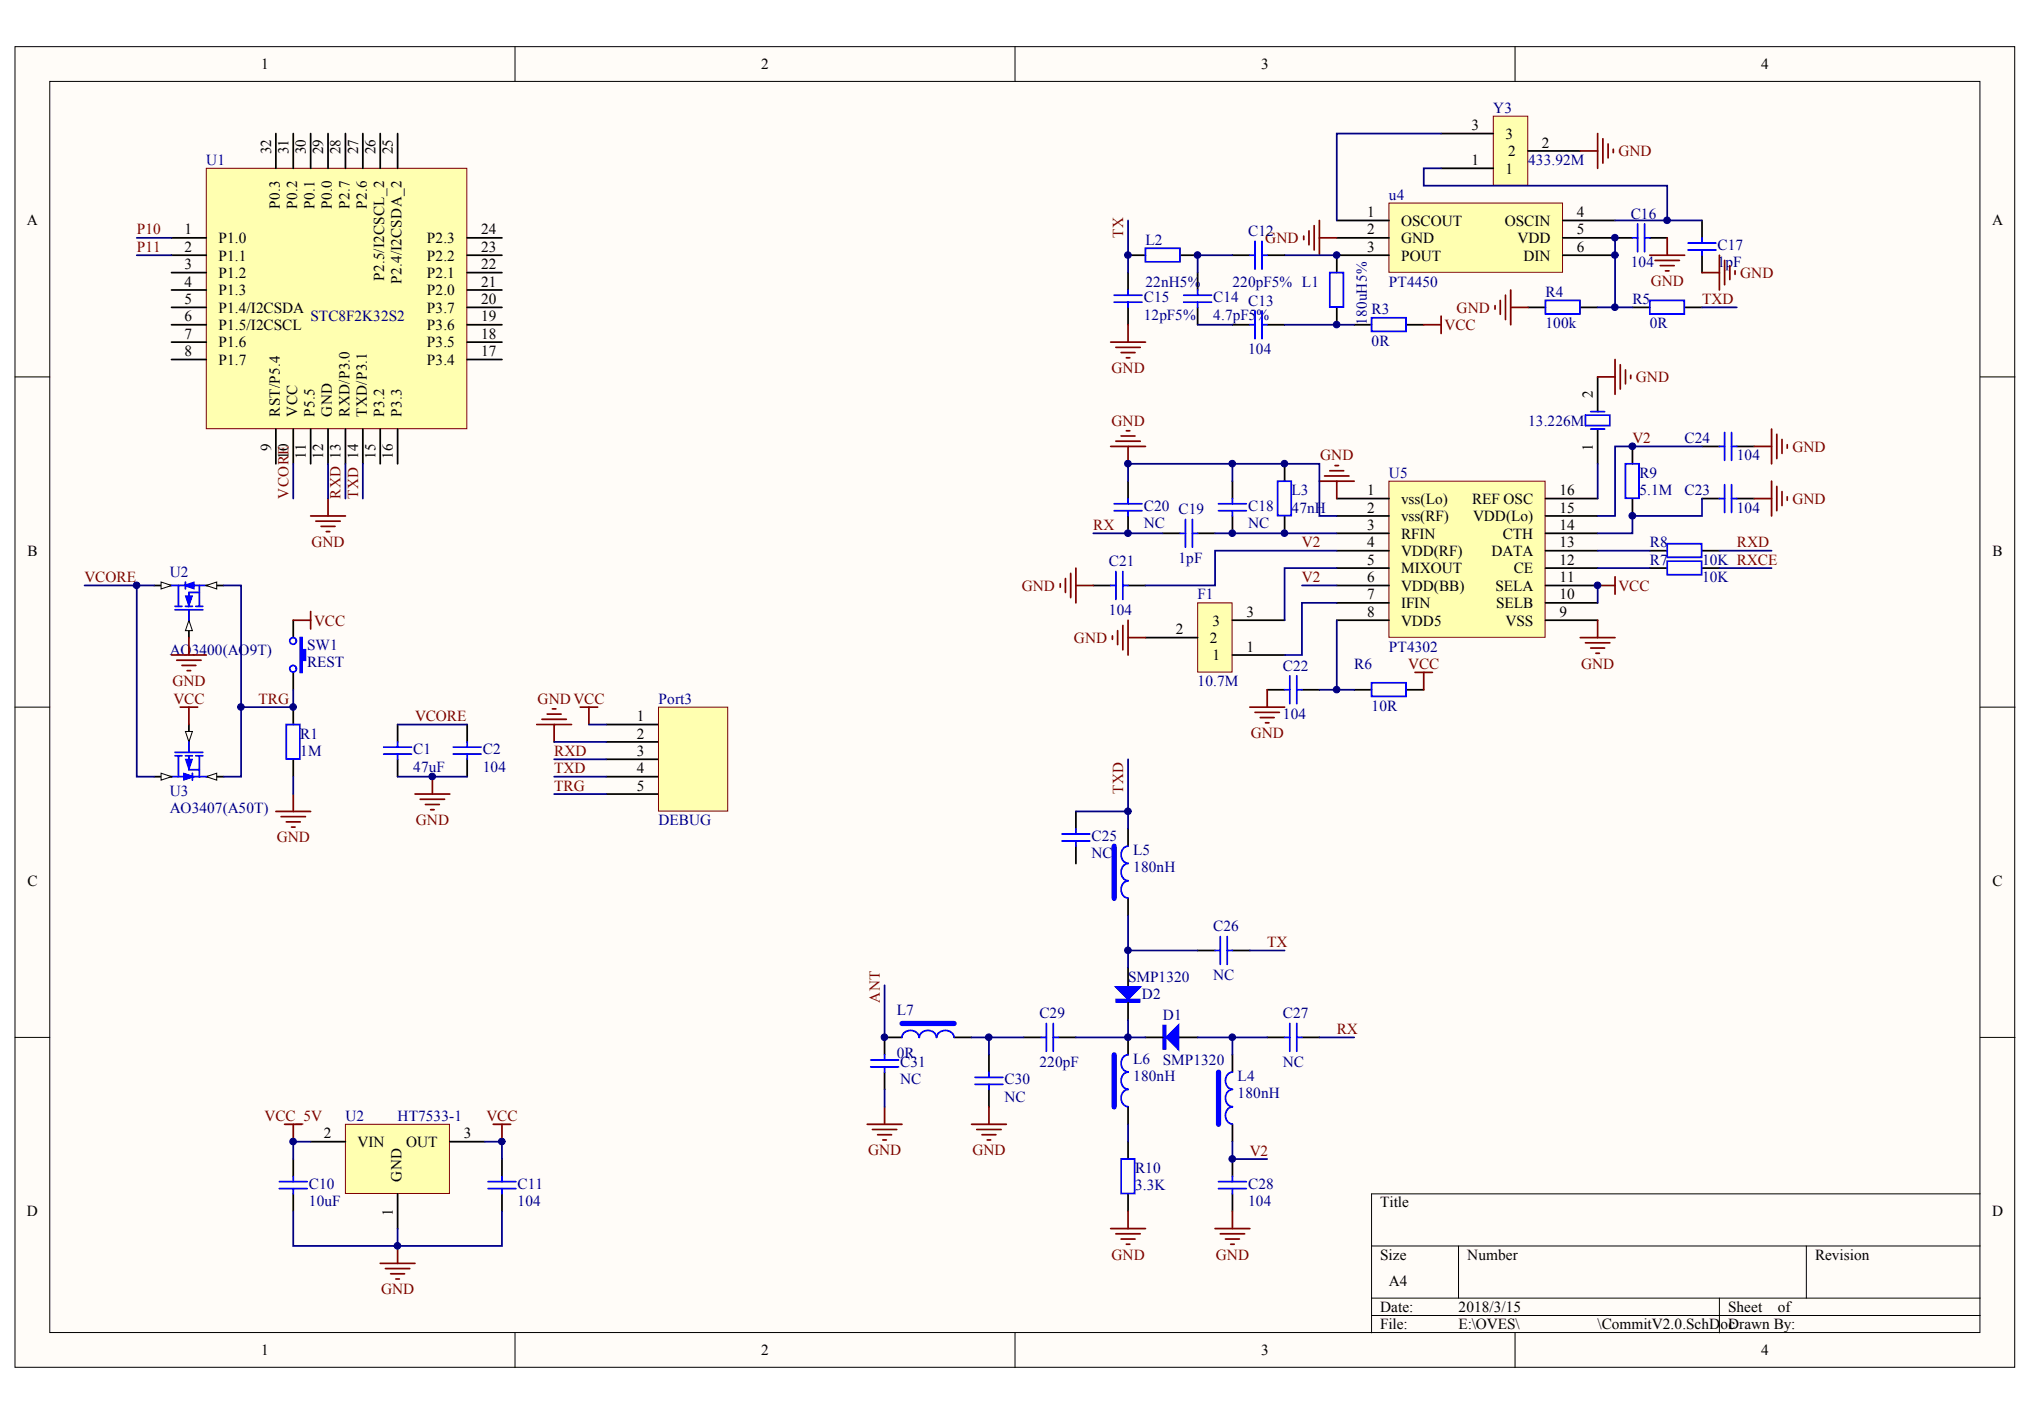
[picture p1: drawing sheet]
<svg xmlns="http://www.w3.org/2000/svg" width="287mm" height="200mm" viewBox="0 0 287 200" stroke-linecap="round" stroke-linejoin="round" font-family="sans-serif">
<defs><g id="words">
<g font-size="2.2">
<text x="36.9" y="9.8">1</text>
<text x="107.4" y="9.8">2</text>
<text x="177.9" y="9.8">3</text>
<text x="248.5" y="9.8">4</text>
<text x="207.6" y="23.3">1</text>
<text x="207.6" y="18.4">3</text>
<text x="212.4" y="19.6">3</text>
<text x="212.8" y="22">2</text>
<text x="217.5" y="20.8">2</text>
<text x="212.4" y="24.5">1</text>
<text x="3.8" y="31.8">A</text>
<text x="26" y="33.1">1</text>
<text x="26" y="35.5">2</text>
<text x="30.8" y="34.3">P1.0</text>
<text x="60.2" y="34.3">P2.3</text>
<text x="67.9" y="35.5">23</text>
<text x="67.9" y="33.1">24</text>
<text x="192.9" y="30.6">1</text>
<text x="192.9" y="33.1">2</text>
<text x="192.9" y="35.5">3</text>
<text x="197.7" y="31.8">OSCOUT</text>
<text x="197.7" y="34.3">GND</text>
<text x="212.3" y="31.8">OSCIN</text>
<text x="214.1" y="34.3">VDD</text>
<text x="222.4" y="30.6">4</text>
<text x="222.4" y="33.1">5</text>
<text x="222.4" y="35.5">6</text>
<text x="281.1" y="31.8">A</text>
<text x="26" y="38">3</text>
<text x="26" y="40.4">4</text>
<text x="30.8" y="36.7">P1.1</text>
<text x="30.8" y="39.2">P1.2</text>
<text x="30.8" y="41.7">P1.3</text>
<text x="60.2" y="41.7">P2.0</text>
<text x="60.2" y="39.2">P2.1</text>
<text x="60.2" y="36.7">P2.2</text>
<text x="67.9" y="40.4">21</text>
<text x="67.9" y="38">22</text>
<text x="197.7" y="36.7">POUT</text>
<text x="214.9" y="36.7">DIN</text>
<text x="26" y="42.9">5</text>
<text x="26" y="45.3">6</text>
<text x="26" y="47.8">7</text>
<text x="30.8" y="44.1">P1.4/I2CSDA</text>
<text x="30.8" y="46.6">P1.5/I2CSCL</text>
<text x="60.2" y="46.6">P3.6</text>
<text x="60.2" y="44.1">P3.7</text>
<text x="67.9" y="47.8">18</text>
<text x="67.9" y="45.3">19</text>
<text x="67.9" y="42.9">20</text>
<text x="26" y="50.2">8</text>
<text x="30.8" y="49">P1.6</text>
<text x="30.8" y="51.5">P1.7</text>
<text x="60.2" y="51.5">P3.4</text>
<text x="60.2" y="49">P3.5</text>
<text x="67.9" y="50.2">17</text>
<text x="192.9" y="69.8">1</text>
<text x="197.7" y="71.1">vss(Lo)</text>
<text x="207.7" y="71.1">REF OSC</text>
<text x="220" y="69.8">16</text>
<text x="192.9" y="72.3">2</text>
<text x="192.9" y="74.8">3</text>
<text x="192.9" y="77.2">4</text>
<text x="197.7" y="73.5">vss(RF)</text>
<text x="197.7" y="76">RFIN</text>
<text x="207.8" y="73.5">VDD(Lo)</text>
<text x="212" y="76">CTH</text>
<text x="220" y="77.2">13</text>
<text x="220" y="74.8">14</text>
<text x="220" y="72.3">15</text>
<text x="3.9" y="78.4">B</text>
<text x="192.9" y="79.7">5</text>
<text x="192.9" y="82.1">6</text>
<text x="197.7" y="78.4">VDD(RF)</text>
<text x="197.7" y="80.9">MIXOUT</text>
<text x="197.7" y="83.3">VDD(BB)</text>
<text x="210.4" y="78.4">DATA</text>
<text x="211" y="83.3">SELA</text>
<text x="213.6" y="80.9">CE</text>
<text x="220" y="82.1">11</text>
<text x="220" y="79.7">12</text>
<text x="281.1" y="78.4">B</text>
<text x="165.9" y="89.5">2</text>
<text x="171" y="88.2">3</text>
<text x="175.8" y="87">3</text>
<text x="192.9" y="84.6">7</text>
<text x="192.9" y="87">8</text>
<text x="197.7" y="85.8">IFIN</text>
<text x="197.7" y="88.2">VDD5</text>
<text x="211.1" y="85.8">SELB</text>
<text x="212.4" y="88.2">VSS</text>
<text x="220" y="87">9</text>
<text x="220" y="84.6">10</text>
<text x="170.7" y="90.7">2</text>
<text x="171" y="93.1">1</text>
<text x="175.8" y="91.9">1</text>
<text x="89.8" y="101.7">1</text>
<text x="89.8" y="104.2">2</text>
<text x="89.8" y="106.6">3</text>
<text x="89.8" y="109.1">4</text>
<text x="89.8" y="111.5">5</text>
<text x="3.9" y="125">C</text>
<text x="281.1" y="125">C</text>
<text x="45.7" y="160.6">2</text>
<text x="50.5" y="161.8">VIN</text>
<text x="57.3" y="161.8">OUT</text>
<text x="65.4" y="160.6">3</text>
<text x="3.8" y="171.6">D</text>
<text x="194.7" y="170.3">Title</text>
<text x="281" y="171.6">D</text>
<text x="194.7" y="177.7">Size</text>
<text x="207" y="177.7">Number</text>
<text x="256.1" y="177.7">Revision</text>
<text x="194.7" y="185">Date:</text>
<text x="195.9" y="181.4">A4</text>
<text x="205.8" y="185">2018/3/15</text>
<text x="243.8" y="185">Sheet</text>
<text x="250.8" y="185">of</text>
<text x="36.9" y="191.2">1</text>
<text x="107.4" y="191.2">2</text>
<text x="177.9" y="191.2">3</text>
<text x="194.7" y="187.5">File:</text>
<text x="205.8" y="187.5">E:\OVES\</text>
<text x="225.4" y="187.5">\CommitV2.0.SchDoc</text>
<text x="243.8" y="187.5">Drawn By:</text>
<text x="248.5" y="191.2">4</text>
</g>
<g font-size="2.2" fill="#000080">
<text x="210.7" y="15.9">Y3</text>
<text x="29.1" y="23.3">U1</text>
<text x="215.6" y="23.3">433.92M</text>
<text x="195.9" y="28.2">u4</text>
<text x="161.6" y="34.5">L2</text>
<text x="176.1" y="33.3">C12</text>
<text x="230.1" y="30.9">C16</text>
<text x="242.3" y="35.3">C17</text>
<text x="161.6" y="40.4">22nH5%</text>
<text x="173.9" y="40.4">220pF5% L1</text>
<text x="195.9" y="40.4">PT4450</text>
<text x="218" y="41.9">R4</text>
<text x="230.1" y="37.7">104</text>
<text x="242.3" y="37.7">1</text>
<text x="243.4" y="37.7">pF</text>
<text x="43.8" y="45.3">STC8F2K32S2</text>
<text x="161.4" y="42.6">C15</text>
<text x="161.4" y="45.1">12pF5%</text>
<text x="171.2" y="42.6">C14 C13</text>
<text x="171.2" y="45.1">4.7pF5</text>
<text x="177.2" y="45.1">%</text>
<text x="193.5" y="44.3">R3</text>
<text x="218" y="46.3">100k</text>
<text x="230.3" y="42.9">R5</text>
<text x="232.8" y="46.3">0R</text>
<text x="176.1" y="50">104</text>
<text x="193.5" y="48.8">0R</text>
<text x="215.6" y="60">13.226M</text>
<text x="237.7" y="62.5">C24</text>
<text x="245" y="64.9">104</text>
<text x="182.2" y="69.8">L3</text>
<text x="195.9" y="67.4">U5</text>
<text x="231.3" y="67.4">R9</text>
<text x="231.3" y="69.8">5.1M</text>
<text x="237.7" y="69.8">C23</text>
<text x="161.4" y="72.1">C20 C19</text>
<text x="161.4" y="74.5">NC</text>
<text x="176.1" y="72.1">C18</text>
<text x="176.1" y="74.5">NC</text>
<text x="182.2" y="72.3">47nH</text>
<text x="232.8" y="77.2">R8</text>
<text x="245" y="72.3">104</text>
<text x="24" y="81.4">U2</text>
<text x="156.4" y="79.9">C21</text>
<text x="166.3" y="79.4">1pF</text>
<text x="232.8" y="79.7">R7</text>
<text x="240.1" y="82.1">10K</text>
<text x="240.1" y="79.7">10K RXCE</text>
<text x="156.4" y="86.8">104</text>
<text x="169" y="84.6">F1</text>
<text x="24" y="92.4">AO3400(AO9T)</text>
<text x="43.3" y="91.7">SW1</text>
<text x="43.3" y="94.1">REST</text>
<text x="181" y="94.6">C22</text>
<text x="191" y="94.4">R6</text>
<text x="195.9" y="91.9">PT4302</text>
<text x="92.9" y="99.3">Port3</text>
<text x="169" y="96.8">10.7M</text>
<text x="181" y="101.5">104</text>
<text x="193.5" y="100.3">10R</text>
<text x="42.4" y="104.2">R1</text>
<text x="42.4" y="106.6">1M</text>
<text x="58.3" y="106.4">C1</text>
<text x="68.1" y="106.4">C2</text>
<text x="24" y="112.3">U3</text>
<text x="58.3" y="108.8">47uF</text>
<text x="68.1" y="108.8">104</text>
<text x="24" y="114.7">AO3407(A50T)</text>
<text x="92.9" y="116.4">DEBUG</text>
<text x="154" y="118.6">C25</text>
<text x="154" y="121.1">NC</text>
<text x="159.9" y="120.6">L5</text>
<text x="159.9" y="123.1">180nH</text>
<text x="171.2" y="131.4">C26</text>
<text x="126.5" y="143.2">L7</text>
<text x="146.6" y="143.6">C29</text>
<text x="159.1" y="138.5">SMP1320</text>
<text x="161.1" y="141">D2</text>
<text x="164.1" y="143.9">D1</text>
<text x="171.2" y="138.3">NC</text>
<text x="181" y="143.6">C27</text>
<text x="126.5" y="149.3">0R</text>
<text x="127" y="150.5">C31</text>
<text x="127" y="153">NC</text>
<text x="141.7" y="153">C30</text>
<text x="141.7" y="155.4">NC</text>
<text x="146.6" y="150.5">220pF</text>
<text x="159.9" y="150">L6</text>
<text x="159.9" y="152.5">180nH</text>
<text x="164.1" y="150.3">SMP1320</text>
<text x="174.6" y="152.5">L4</text>
<text x="174.6" y="154.9">180nH</text>
<text x="181" y="150.5">NC</text>
<text x="48.7" y="158.1">U2</text>
<text x="56.1" y="158.1">HT7533-1</text>
<text x="43.6" y="167.7">C10</text>
<text x="73" y="167.7">C11</text>
<text x="160.1" y="165.5">R10</text>
<text x="160.1" y="167.9">3.3K</text>
<text x="176.1" y="167.7">C28</text>
<text x="43.6" y="170.1">10uF</text>
<text x="73" y="170.1">104</text>
<text x="176.1" y="170.1">104</text>
</g>
<g font-size="2.2" fill="#800000">
<text x="228.3" y="22">GND</text>
<text x="19.3" y="35.5">P11</text>
<text x="19.3" y="33.1">P10</text>
<text x="178.5" y="34.3">GND</text>
<text x="232.9" y="40.4">GND</text>
<text x="245.5" y="39.2">GND</text>
<text x="203.8" y="46.6">VCC</text>
<text x="205.5" y="44.1">GND</text>
<text x="240.1" y="42.9">TXD</text>
<text x="156.8" y="52.6">GND</text>
<text x="230.8" y="53.9">GND</text>
<text x="156.8" y="60">GND</text>
<text x="186.3" y="64.9">GND</text>
<text x="230.3" y="62.5">V2</text>
<text x="252.9" y="63.7">GND</text>
<text x="252.9" y="71.1">GND</text>
<text x="43.9" y="77.2">GND</text>
<text x="154.2" y="74.8">RX</text>
<text x="183.7" y="77.2">V2</text>
<text x="245" y="77.2">RXD</text>
<text x="11.9" y="82.1">VCORE</text>
<text x="144.2" y="83.3">GND</text>
<text x="183.7" y="82.1">V2</text>
<text x="228.3" y="83.3">VCC</text>
<text x="44.3" y="88.2">VCC</text>
<text x="151.5" y="90.7">GND</text>
<text x="198.7" y="94.4">VCC</text>
<text x="223.1" y="94.3">GND</text>
<text x="24.3" y="96.8">GND</text>
<text x="24.5" y="99.3">VCC</text>
<text x="36.5" y="99.3">TRG</text>
<text x="58.5" y="101.7">VCORE</text>
<text x="75.8" y="99.3">GND VCC</text>
<text x="78.2" y="106.6">RXD</text>
<text x="176.4" y="104.1">GND</text>
<text x="78.2" y="109.1">TXD</text>
<text x="78.2" y="111.5">TRG</text>
<text x="39" y="118.8">GND</text>
<text x="58.7" y="116.4">GND</text>
<text x="178.8" y="133.6">TX</text>
<text x="188.6" y="145.9">RX</text>
<text x="37.3" y="158.1">VCC_5V</text>
<text x="68.6" y="158.1">VCC</text>
<text x="122.5" y="163">GND</text>
<text x="137.2" y="163">GND</text>
<text x="176.3" y="163">V2</text>
<text x="156.8" y="177.7">GND</text>
<text x="171.5" y="177.7">GND</text>
<text x="53.8" y="182.6">GND</text>
</g>
<g font-size="2.1">
<text x="38.2" y="21.8" transform="rotate(-90 38.2 21.8)">32</text>
<text x="40.7" y="21.8" transform="rotate(-90 40.7 21.8)">31</text>
<text x="43.1" y="21.8" transform="rotate(-90 43.1 21.8)">30</text>
<text x="45.6" y="21.8" transform="rotate(-90 45.6 21.8)">29</text>
<text x="48.1" y="21.8" transform="rotate(-90 48.1 21.8)">28</text>
<text x="50.5" y="21.8" transform="rotate(-90 50.5 21.8)">27</text>
<text x="53" y="21.8" transform="rotate(-90 53 21.8)">26</text>
<text x="55.4" y="21.8" transform="rotate(-90 55.4 21.8)">25</text>
<text x="39.5" y="29.4" transform="rotate(-90 39.5 29.4)">P0.3</text>
<text x="41.9" y="29.4" transform="rotate(-90 41.9 29.4)">P0.2</text>
<text x="44.4" y="29.4" transform="rotate(-90 44.4 29.4)">P0.1</text>
<text x="46.8" y="29.4" transform="rotate(-90 46.8 29.4)">P0.0</text>
<text x="49.3" y="29.4" transform="rotate(-90 49.3 29.4)">P2.7</text>
<text x="51.7" y="29.4" transform="rotate(-90 51.7 29.4)">P2.6</text>
<text x="54.2" y="39.6" transform="rotate(-90 54.2 39.6)">P2.5/I2CSCL_2</text>
<text x="56.6" y="40" transform="rotate(-90 56.6 40)">P2.4/I2CSDA_2</text>
<text x="39.5" y="58.8" transform="rotate(-90 39.5 58.8)">RST/P5.4</text>
<text x="41.9" y="58.8" transform="rotate(-90 41.9 58.8)">VCC</text>
<text x="44.4" y="58.8" transform="rotate(-90 44.4 58.8)">P5.5</text>
<text x="46.8" y="58.8" transform="rotate(-90 46.8 58.8)">GND</text>
<text x="49.3" y="58.8" transform="rotate(-90 49.3 58.8)">RXD/P3.0</text>
<text x="51.7" y="58.8" transform="rotate(-90 51.7 58.8)">TXD/P3.1</text>
<text x="54.2" y="58.8" transform="rotate(-90 54.2 58.8)">P3.2</text>
<text x="56.6" y="58.8" transform="rotate(-90 56.6 58.8)">P3.3</text>
<text x="224.7" y="56.1" transform="rotate(-90 224.7 56.1)">2</text>
<text x="38.2" y="63.6" transform="rotate(-90 38.2 63.6)">9</text>
<text x="43.1" y="64.7" transform="rotate(-90 43.1 64.7)">11</text>
<text x="45.6" y="64.7" transform="rotate(-90 45.6 64.7)">12</text>
<text x="53" y="64.7" transform="rotate(-90 53 64.7)">15</text>
<text x="55.4" y="64.7" transform="rotate(-90 55.4 64.7)">16</text>
<text x="224.7" y="63.6" transform="rotate(-90 224.7 63.6)">1</text>
<text x="56.6" y="166.7" transform="rotate(-90 56.6 166.7)">GND</text>
<text x="55.4" y="171.5" transform="rotate(-90 55.4 171.5)">1</text>
</g>
<g font-size="2.1" fill="#800000">
<text x="158.5" y="33.6" transform="rotate(-90 158.5 33.6)">TX</text>
<text x="40.7" y="70.3" transform="rotate(-90 40.7 70.3)">VCOR1E0</text>
<text x="48.1" y="70.3" transform="rotate(-90 48.1 70.3)">RXD 13</text>
<text x="50.5" y="70.3" transform="rotate(-90 50.5 70.3)">TXD 14</text>
<text x="158.5" y="112" transform="rotate(-90 158.5 112)">TXD</text>
<text x="124.1" y="141.4" transform="rotate(-90 124.1 141.4)">ANT</text>
</g>
<text font-size="2.1" fill="#000080" x="192.8" y="45.8" transform="rotate(-90 192.8 45.8)">180uH5%</text>
</g></defs>
<g fill="#fffcf8" stroke="#000" stroke-width=".14">
<path d="M2.1 6.6h282.1v186.3h-282.1z"/>
<path d="M7 11.5h272.3v176.5h-272.3z"/>
</g>
<g fill="none" stroke="#000" stroke-width=".14">
<path d="M72.7 6.6v4.9M143.2 6.6v4.9M213.7 6.6v4.9M2.1 53.2h4.9M279.4 53.2h4.9M2.1 99.8h4.9M279.4 99.8h4.9M2.1 146.3h4.9M279.4 146.3h4.9M193.5 175.8h85.9M205.8 175.8v7.3M254.8 175.8v7.3"/>
<path d="M279.4 168.4h-85.9v19.6M72.7 188v4.9M143.2 188v4.9M193.5 183.1h85.9M193.5 185.6h85.9M213.7 188v4.9M242.6 183.1v4.9"/>
</g>
<path d="M48.7 158.6h14.7v9.8h-14.7z" fill="#ffffb0" stroke="#800000" stroke-width=".14"/>
<path d="M41.4 163.5v2.5M41.4 168.4v2.5M43.8 161h4.9M56.1 168.4v4.9M63.5 161h4.9M70.8 163.5v2.5M70.8 168.4v2.5" fill="none" stroke="#000" stroke-width=".25"/>
<path d="M40.1 158.6h2.5M41.4 158.6v2.4M69.6 158.6h2.4M70.8 158.6v2.4M53.6 178.2h4.9M54.4 178.9h3.4M55.1 179.7h2M56.1 175.8v2.4M55.8 180.4h.5" fill="none" stroke="#800000" stroke-width=".25"/>
<path d="M39.4 167.7h3.9M39.4 166.7h3.9M41.4 166v.7M41.4 167.7v.7M68.9 167.7h3.9M68.9 166.7h3.9M70.8 166v.7M70.8 167.7v.7" fill="none" stroke="#00f" stroke-width=".25"/>
<path d="M41.4 170.9v4.9h14.7v-2.5M43.8 161h-2.4v2.5M68.4 161h2.4v2.5M70.8 170.9v4.9h-14.7" fill="none" stroke="#000080" stroke-width=".25"/>
<path d="M195.9 28.6h24.5v9.8h-24.5z" fill="#ffffb0" stroke="#800000" stroke-width=".14"/>
<g fill="none" stroke="#000" stroke-width=".25">
<path d="M159.1 36h2.5M159.1 38.5v2.4M166.5 36h2.5M169 38.5v2.4M173.9 36h2.4M178.8 36h2.4M188.6 31.1h7.3M188.6 33.6h7.3M195.9 36h-7.3v2.5M220.5 31.1h7.3M220.5 33.6h9.8M220.5 36h7.3"/>
<path d="M232.8 33.6h2.4M240.1 31.1v2.5M240.1 36v2.5M159.1 43.4v2.4M169 43.4v2.4M173.9 45.8h2.4M178.8 45.8h2.4M188.6 43.4v2.4M191 45.8h2.5M198.4 45.8h2.5M215.6 43.4h2.4M222.9 43.4h2.5"/>
<path d="M230.3 43.4h2.5M237.7 43.4h2.4"/>
</g>
<g fill="none" stroke="#800000" stroke-width=".25">
<path d="M183.9 33.3v.5M184.7 32.6v1.9M185.4 31.8v3.5M186.1 31.1v4.9M186.1 33.6h2.5M232.8 36h4.9M233.5 36.7h3.4M234.2 37.5h2M235 38.2h.5M235.2 33.6v2.4M240.1 38.5h2.5M242.6 36v4.9"/>
<path d="M243.3 36.7v3.5M244 37.5v1.9M244.8 38.2v.5M156.7 48.3h4.9M157.4 49h3.5M158.2 49.7h1.9M158.9 50.5h.5M159.1 45.8v2.5M200.9 45.8h2.4M203.3 44.6v2.4M210.9 43.1v.5M211.7 42.4v1.9"/>
<path d="M212.4 41.6v3.5M213.1 40.9v4.9M213.1 43.4h2.5"/>
</g>
<path d="M159.1 31.1v7.4M173.9 36h-4.9v2.5M181.2 36h7.4M227.8 33.6v9.8h-2.4M227.8 31.1h12.3M169 45.8h4.9M181.2 45.8h9.8M227.8 43.4h2.5M240.1 43.4h4.9" fill="none" stroke="#000080" stroke-width=".25"/>
<g fill="none" stroke="#00f" stroke-width=".25">
<path d="M161.6 35h4.9v1.9h-4.9zM176.3 36h.8M177.1 34v4M178 34v4M178 36h.8M187.6 38.5h1.9v4.8h-1.9zM230.3 33.6h.7M231 31.6v3.9M232 31.6v3.9M232 33.6h.8M238.1 35.3h4M238.1 34.3h4"/>
<path d="M240.1 33.6v.7M240.1 35.3v.7M157.2 41.6h3.9M157.2 42.6h3.9M159.1 40.9v.7M159.1 42.6v.8M167 41.6h3.9M167 42.6h3.9M169 40.9v.7M169 42.6v.8M176.3 45.8h.8M177.1 43.8v4"/>
<path d="M178 43.8v4M178 45.8h.8M193.5 44.8h4.9v1.9h-4.9zM218 42.4h4.9v1.9h-4.9zM232.8 42.4h4.8v1.9h-4.8z"/>
</g>
<path d="M195.9 67.9h22.1v22h-22.1z" fill="#ffffb0" stroke="#800000" stroke-width=".14"/>
<g fill="none" stroke="#000" stroke-width=".25">
<path d="M159.1 67.9v2.4M159.1 72.8v2.4M164.1 75.2h2.4M169 75.2h2.4M173.9 67.9v2.4M173.9 72.8v2.4M181.2 65.4v2.5M181.2 72.8v2.4M188.6 70.3h7.3M188.6 72.8h7.3M188.6 75.2h7.3M188.6 77.7h7.3"/>
<path d="M218 70.3h7.4M218 72.8h7.4M218 75.2h7.4M218 77.7h7.4M154.2 82.6h2.5M159.1 82.6h2.5M188.6 80.1h7.3M188.6 82.6h7.3M188.6 85h7.3M188.6 87.5h7.3M218 80.1h7.4M218 82.6h7.4"/>
<path d="M218 85h7.4M218 87.5h7.4"/>
</g>
<g fill="none" stroke="#800000" stroke-width=".25">
<path d="M156.7 63h4.9M157.4 62.2h3.5M158.2 61.5h1.9M158.9 60.8h.5M159.1 63v2.4M186.1 67.9h4.9M186.9 67.1h3.4M187.6 66.4h2M188.3 65.7h.5M188.6 67.9v2.4M149.6 82.3v.5M150.3 81.6v2"/>
<path d="M151 80.9v3.4M151.8 80.1v4.9M151.8 82.6h2.4"/>
</g>
<g fill="none" stroke="#00f" stroke-width=".25">
<path d="M157.2 72h3.9M157.2 71.1h3.9M159.1 70.3v.8M159.1 72v.8M166.5 75.2h.7M167.2 73.3v3.9M168.2 73.3v3.9M168.2 75.2h.8M171.9 72h3.9M171.9 71.1h3.9M173.9 70.3v.8M173.9 72v.8"/>
<path d="M180.2 67.9h2v4.8h-2zM156.7 82.6h.7M157.4 80.6v3.9M158.4 80.6v3.9M158.4 82.6h.7"/>
</g>
<path d="M154.2 75.2h9.9M159.1 67.9v-2.5h27v7.4h2.5M171.4 75.2h17.2M173.9 65.4v2.5M188.6 77.7h-17.2v4.9h-9.8" fill="none" stroke="#000080" stroke-width=".25"/>
<path d="M169 85h4.8v9.8h-4.8z" fill="#ffffb0" stroke="#800000" stroke-width=".14"/>
<g fill="none" stroke="#000" stroke-width=".25">
<path d="M225.4 53.2v4.9M225.4 60.5v4.9M230.3 63v2.4M230.3 70.3v2.5M232.8 77.7h2.4M240.1 77.7h2.5M240.1 70.3h2.5M240.1 63h2.5M245 70.3h2.5M245 63h2.5M161.6 89.9h7.4M173.9 92.4h7.3"/>
<path d="M173.9 87.5h7.3M178.8 97.3h2.4M183.7 97.3h2.4M191 97.3h2.5M198.4 97.3h2.5M232.8 80.1h2.4M240.1 80.1h2.5"/>
</g>
<g fill="none" stroke="#000080" stroke-width=".25">
<path d="M225.4 65.4v4.9M225.4 77.7h7.4M240.1 70.3v2.5h-9.8v2.4h-4.9M240.1 63h-12.3v9.8h-2.4M242.6 77.7h7.3M183.7 82.6h4.9M188.6 80.1h-7.4v7.4M188.6 85h-4.9v7.4h-2.5M188.6 87.5v9.8h-2.5M188.6 97.3h2.4M225.4 82.6v2.4M225.4 80.1h7.4"/>
<path d="M242.6 80.1h7.3"/>
</g>
<g fill="none" stroke="#800000" stroke-width=".25">
<path d="M225.4 53.2h2.4M227.8 50.7v4.9M228.6 51.4v3.5M229.3 52.2v1.9M230.1 52.9v.5M247.5 63h2.4M247.5 70.3h2.4M249.9 60.5v4.9M249.9 67.9v4.9M250.7 61.3v3.4M250.7 68.6v3.4M251.4 62v2"/>
<path d="M251.4 69.3v2M252.1 62.7v.5M252.1 70.1v.5M156.9 89.7v.5M157.7 89v1.9M158.4 88.2v3.5M159.1 87.5v4.9M159.1 89.9h2.5M176.3 99.8h4.9M178.8 97.3v2.5M199.6 94.8h2.5M200.9 94.8v2.5"/>
<path d="M222.9 89.9h4.9M223.7 90.7h3.4M224.4 91.4h2M225.1 92.2h.5M225.4 87.5v2.4M225.4 82.6h2.4M227.8 81.4v2.4M177.1 100.5h3.4M177.8 101.2h2M178.5 102h.5"/>
</g>
<g fill="none" stroke="#00f" stroke-width=".25">
<path d="M223.7 58.6h3.4v1.4h-3.4zM224.4 58.1h2M224.4 60.5h2M229.3 65.4h1.9v4.9h-1.9zM235.2 79.2h4.9v1.9h-4.9zM235.2 76.7h4.9v1.9h-4.9zM242.6 70.3h.7M242.6 63h.7M243.3 61v3.9M243.3 68.4v3.9M244.3 61v3.9M244.3 68.4v3.9"/>
<path d="M244.3 70.3h.7M244.3 63h.7M181.2 97.3h.8M182 95.3v4M182.9 95.3v4M182.9 97.3h.8M193.5 96.3h4.9v1.9h-4.9z"/>
</g>
<path d="M210.7 16.4h4.8v9.7h-4.8z" fill="#ffffb0" stroke="#800000" stroke-width=".14"/>
<g fill="none" stroke="#000" stroke-width=".25">
<path d="M203.3 18.8h7.4M203.3 23.7h7.4M215.6 21.3h7.3M151.8 114.5v2.4M151.8 119.4v2.4M159.1 116.9v2.5M159.1 126.7v2.5M159.1 136.5v2.7M169 134.1h2.4M173.9 134.1h2.4M124.8 151.2v2.5M127.2 146.3h-2.4v2.5"/>
<path d="M134.6 146.3h2.5M139.5 148.8v2.4M139.5 153.7v2.4M144.4 146.3h2.5M149.3 146.3h2.5M159.1 141.4v2.5M159.1 146.3v2.5M159.1 156.1v2.5M161.6 146.3h2.5M166.3 146.3h2.7M173.9 148.8v2.4M173.9 158.6v2.4"/>
<path d="M178.8 146.3h2.4M183.7 146.3h2.4M159.1 161v2.5M159.1 168.4v2.5M173.9 163.5v2.5M173.9 168.4v2.5"/>
</g>
<g fill="none" stroke="#000080" stroke-width=".25">
<path d="M203.3 18.8h-14.7v12.3M203.3 23.7h-2.4v2.5h34.3v4.9M151.8 114.5h7.3M159.1 107.1v9.8M124.8 139v7.3M159.1 129.2v7.3M159.1 134.1h9.9M176.3 134.1h4.9M124.8 153.7v2.4M137.1 146.3h2.4M144.4 146.3h-4.9v2.5M151.8 146.3h7.3"/>
<path d="M159.1 143.9v2.4h2.5M159.1 158.6v2.4M169 146.3h4.9M178.8 146.3h-4.9v2.5M186.1 146.3h4.9M173.9 161v2.5h4.9"/>
</g>
<g fill="none" stroke="#800000" stroke-width=".25">
<path d="M225.4 18.8v4.9M226.1 19.6v3.4M222.9 21.3h2.5M226.9 20.3v2M227.6 21v.5M122.3 158.6h4.9M123.1 159.3h3.4M124.8 156.1v2.5M137.1 158.6h4.9M137.8 159.3h3.4M139.5 156.1v2.5M123.8 160.1h2"/>
<path d="M124.5 160.8h.5M138.5 160.1h2M139.3 160.8h.5M156.7 173.3h4.9M157.4 174h3.5M158.2 174.8h1.9M158.9 175.5h.5M159.1 170.9v2.4M171.4 173.3h4.9M172.1 174h3.5M172.9 174.8h1.9M173.6 175.5h.5"/>
<path d="M173.9 170.9v2.4"/>
</g>
<g fill="none" stroke="#00f" stroke-width=".25">
<path d="M149.8 118.6h3.9M149.8 117.7h3.9M151.8 116.9v.8M151.8 118.6v.8M159.1 119.4a1.22 1.22 0 0 0-.9 1.2 1.22 1.22 0 0 0 .9 1.2M159.1 124.3a1.22 1.22 0 0 0-.9 1.2 1.22 1.22 0 0 0 .9 1.2M159.1 121.8a1.22 1.22 0 0 0-.9 1.2 1.22 1.22 0 0 0 .9 1.2M171.4 134.1h.7M172.1 132.1v3.9M173.1 132.1v3.9M173.1 134.1h.8M122.8 150.5h4"/>
<path d="M122.8 149.5h4M124.8 148.8v.7M124.8 150.5v.7M129.7 146.3a1.22 1.22 0 0 0-1.3-1 1.22 1.22 0 0 0-1.2 1M132.1 146.3a1.22 1.22 0 0 0-1.2-1 1.22 1.22 0 0 0-1.2 1M134.6 146.3a1.24 1.24 0 0 0-1.2-1 1.24 1.24 0 0 0-1.2 1M137.6 153h3.9M137.6 152h3.9M139.5 151.2v.8M139.5 153v.7M146.9 146.3h.7M147.6 144.4v3.9"/>
<path d="M148.6 146.3h.7M148.6 144.4v3.9M159.1 153.7a1.22 1.22 0 0 0-.9 1.2 1.22 1.22 0 0 0 .9 1.2M159.1 151.2a1.22 1.22 0 0 0-.9 1.2 1.22 1.22 0 0 0 .9 1.2M159.1 148.8a1.22 1.22 0 0 0-.9 1.2 1.22 1.22 0 0 0 .9 1.2M173.9 156.1a1.22 1.22 0 0 0-1 1.2 1.22 1.22 0 0 0 1 1.2M173.9 153.7a1.22 1.22 0 0 0-1 1.2 1.22 1.22 0 0 0 1 1.2M173.9 151.2a1.22 1.22 0 0 0-1 1.2 1.22 1.22 0 0 0 1 1.2M181.2 146.3h.8M182 144.4v3.9M182.9 144.4v3.9M182.9 146.3h.8"/>
<path d="M158.2 163.5h1.9v4.9h-1.9zM171.9 166.7h3.9M171.9 167.7h3.9M173.9 166v.7M173.9 167.7v.7"/>
</g>
<path d="M157.2 119.4v7.3M127.2 144.4h7.4M157.2 148.8v7.3M171.9 151.2v7.4" fill="none" stroke="#00f" stroke-width=".74"/>
<g fill="#00f" stroke="#00f" stroke-width=".14">
<path d="M164.1 144.6h.4v3.4h-.4z"/>
<path d="M157.4 140.9h3.4v.5h-3.4z"/>
</g>
<g fill="#00f" stroke="#00f" stroke-width=".25">
<path d="M164.5 146.3l1.8-1.7v3.5z"/>
<path d="M157.4 139.2h3.5l-1.8 1.7z"/>
</g>
<path d="M29.1 23.7h36.8v36.8h-36.8z" fill="#ffffb0" stroke="#800000" stroke-width=".14"/>
<g fill="none" stroke="#000" stroke-width=".25">
<path d="M38.9 18.8v4.9M41.4 18.8v4.9M43.8 18.8v4.9M46.3 18.8v4.9M48.7 18.8v4.9M51.2 18.8v4.9M53.6 18.8v4.9M56.1 18.8v4.9M24.2 33.6h4.9M24.2 36h4.9M24.2 38.5h4.9M65.9 33.6h4.9"/>
<path d="M65.9 36h4.9M65.9 38.5h4.9M24.2 40.9h4.9M24.2 43.4h4.9M24.2 45.8h4.9M24.2 48.3h4.9M24.2 50.7h4.9M65.9 40.9h4.9M65.9 43.4h4.9M65.9 45.8h4.9M65.9 48.3h4.9M65.9 50.7h4.9"/>
<path d="M38.9 60.5v4.9M41.4 60.5v4.9M43.8 60.5v4.9M46.3 60.5v4.9M48.7 60.5v4.9M51.2 60.5v4.9M53.6 60.5v4.9M56.1 60.5v4.9M85.5 102.2h7.4M85.5 104.7h7.4M85.5 107.1h7.4M85.5 109.6h7.4"/>
<path d="M85.5 112h7.4"/>
</g>
<path d="M19.3 33.6h4.9M19.3 36h4.9M41.4 65.4v4.9M46.3 65.4v4.9M48.7 65.4v4.9M51.2 65.4v4.9" fill="none" stroke="#000080" stroke-width=".25"/>
<path d="M43.8 72.8h4.9M44.6 73.5h3.4M45.3 74.3h2M46 75h.5M46.3 70.3v2.5" fill="none" stroke="#800000" stroke-width=".25"/>
<path d="M92.9 99.8h9.8v14.6h-9.8z" fill="#ffffb0" stroke="#800000" stroke-width=".14"/>
<path d="M77.9 100h.5M81.9 99.8h2.4M83.1 99.8v2.4M75.7 102.2h4.9M76.5 101.5h3.4M77.2 100.7h2M78.2 102.2v2.5" fill="none" stroke="#800000" stroke-width=".25"/>
<path d="M78.2 104.7h7.3M78.2 107.1h7.3M78.2 109.6h7.3M78.2 112h7.3M83.1 102.2h2.4" fill="none" stroke="#000080" stroke-width=".25"/>
<path d="M21.7 82.6h2.5" fill="none" stroke="#000" stroke-width=".25"/>
<path d="M22.7 82.1l1.5 .5-1.5 .5z" fill="#fffcf8" stroke="#000" stroke-width=".14"/>
<path d="M24.2 82.6h4.9M24.7 86h3.9M24.7 85.5h1M25.2 82.6v2.9M26.2 85.5h.9M26.2 82.1v1M27.6 85.5h1M28.1 83.6h-1.4v1.9M28.1 82.6v2.9" fill="none" stroke="#00f" stroke-width=".25"/>
<g fill="#00f" stroke="#00f" stroke-width=".14">
<path d="M26.2 84.1h.9l-.4 1.4z"/>
<path d="M25.9 82.6l1.5-.5v1z"/>
</g>
<path d="M29.1 82.6h2.5" fill="none" stroke="#000" stroke-width=".25"/>
<path d="M29.1 82.6l1.5-.5v1z" fill="#fffcf8" stroke="#000" stroke-width=".14"/>
<path d="M26.7 87.5v2.4" fill="none" stroke="#000" stroke-width=".25"/>
<path d="M26.7 87.5l.4 1.5h-.9z" fill="#fffcf8" stroke="#000" stroke-width=".14"/>
<path d="M26.7 86v1.5" fill="none" stroke="#00f" stroke-width=".25"/>
<path d="M29.1 109.6h2.5" fill="none" stroke="#000" stroke-width=".25"/>
<path d="M29.1 109.6l1.5-.5v.9z" fill="#fffcf8" stroke="#000" stroke-width=".14"/>
<path d="M24.2 109.6h4.9M24.7 106.1h3.9M24.7 106.6h1M25.2 106.6v3M26.2 106.6h.9M26.7 106.6v2h1.4M27.1 109.1v.9M27.6 106.6h1M28.1 106.6v3" fill="none" stroke="#00f" stroke-width=".25"/>
<g fill="#00f" stroke="#00f" stroke-width=".14">
<path d="M26.2 107.1h.9l-.4 1.5z"/>
<path d="M25.9 109.1l1.5 .5-1.5 .4z"/>
</g>
<path d="M21.7 109.6h2.5" fill="none" stroke="#000" stroke-width=".25"/>
<path d="M22.7 109.1l1.5 .5-1.5 .4z" fill="#fffcf8" stroke="#000" stroke-width=".14"/>
<path d="M26.7 102.2v2.5" fill="none" stroke="#000" stroke-width=".25"/>
<path d="M26.2 103.2h.9l-.4 1.5z" fill="#fffcf8" stroke="#000" stroke-width=".14"/>
<g fill="none" stroke="#00f" stroke-width=".25">
<path d="M26.7 104.7v1.4M40.4 102.2h1.9v4.9h-1.9zM54.1 105.4h4M54.1 106.4h4M56.1 104.7v.7M56.1 106.4v.7M63.9 105.4h4M63.9 106.4h4M65.9 104.7v.7M65.9 106.4v.7"/>
<circle cx="41.3" cy="90.4" r=".47"/>
<circle cx="41.3" cy="94.3" r=".47"/>
</g>
<path d="M41.4 87.5v2.4M41.4 94.8v2.5M41.4 99.8v2.4M41.4 107.1v2.5M56.1 102.2v2.5M56.1 107.1v2.5M65.9 102.2v2.5M65.9 107.1v2.5" fill="none" stroke="#000" stroke-width=".25"/>
<path d="M42.4 89.9h.2v1.8h.5v1.4h-.5v1.7h-.2z" fill-rule="evenodd" fill="#00f" stroke="#00f" stroke-width=".25"/>
<g fill="none" stroke="#800000" stroke-width=".25">
<path d="M24.2 92.4h4.9M24.9 93.1h3.5M25.4 99.8h2.5M25.7 93.9h1.9M26.4 94.6h.5M26.7 89.9v2.5M26.7 99.8v2.4M41.4 87.5h2.4M43.8 86.3v2.4M38.9 114.5h4.9M39.7 115.2h3.4M40.4 115.9h2"/>
<path d="M41.1 116.7h.5M41.4 112v2.5M58.5 112h5M59.3 112.7h3.4M60 113.5h2M60.8 114.2h.4M61 109.6v2.4"/>
</g>
<path d="M11.9 82.6h7.4M21.7 82.6h-2.4v27h2.4M31.6 82.6h2.4v17.2h7.4v-2.5M34 99.8v9.8h-2.4M41.4 109.6v2.4M56.1 109.6h9.8M56.1 102.2h9.8" fill="none" stroke="#000080" stroke-width=".25"/>
<g fill="#000080" stroke="#000080" stroke-width=".14">
<circle cx="19.3" cy="82.6" r=".47"/>
<circle cx="34" cy="99.7" r=".47"/>
<circle cx="41.3" cy="161" r=".47"/>
<circle cx="41.3" cy="99.7" r=".47"/>
<circle cx="56.1" cy="175.7" r=".47"/>
<circle cx="61" cy="109.5" r=".47"/>
<circle cx="70.8" cy="161" r=".47"/>
<circle cx="124.8" cy="146.3" r=".47"/>
<circle cx="139.5" cy="146.3" r=".47"/>
<circle cx="159.1" cy="146.3" r=".47"/>
<circle cx="159.1" cy="134.1" r=".47"/>
<circle cx="159.1" cy="114.4" r=".47"/>
<circle cx="159.1" cy="75.2" r=".47"/>
<circle cx="159.1" cy="65.4" r=".47"/>
<circle cx="159.1" cy="36" r=".47"/>
<circle cx="168.9" cy="36" r=".47"/>
<circle cx="173.8" cy="163.5" r=".47"/>
<circle cx="173.8" cy="146.3" r=".47"/>
<circle cx="173.8" cy="75.2" r=".47"/>
<circle cx="173.8" cy="65.4" r=".47"/>
<circle cx="181.2" cy="75.2" r=".47"/>
<circle cx="181.2" cy="65.4" r=".47"/>
<circle cx="188.6" cy="97.3" r=".47"/>
<circle cx="188.6" cy="45.8" r=".47"/>
<circle cx="188.6" cy="36" r=".47"/>
<circle cx="225.4" cy="82.6" r=".47"/>
<circle cx="227.8" cy="43.3" r=".47"/>
<circle cx="227.8" cy="36" r=".47"/>
<circle cx="227.8" cy="33.5" r=".47"/>
<circle cx="230.3" cy="72.8" r=".47"/>
<circle cx="230.3" cy="62.9" r=".47"/>
<circle cx="235.2" cy="31.1" r=".47"/>
</g>
<use href="#words"/>
</svg>
